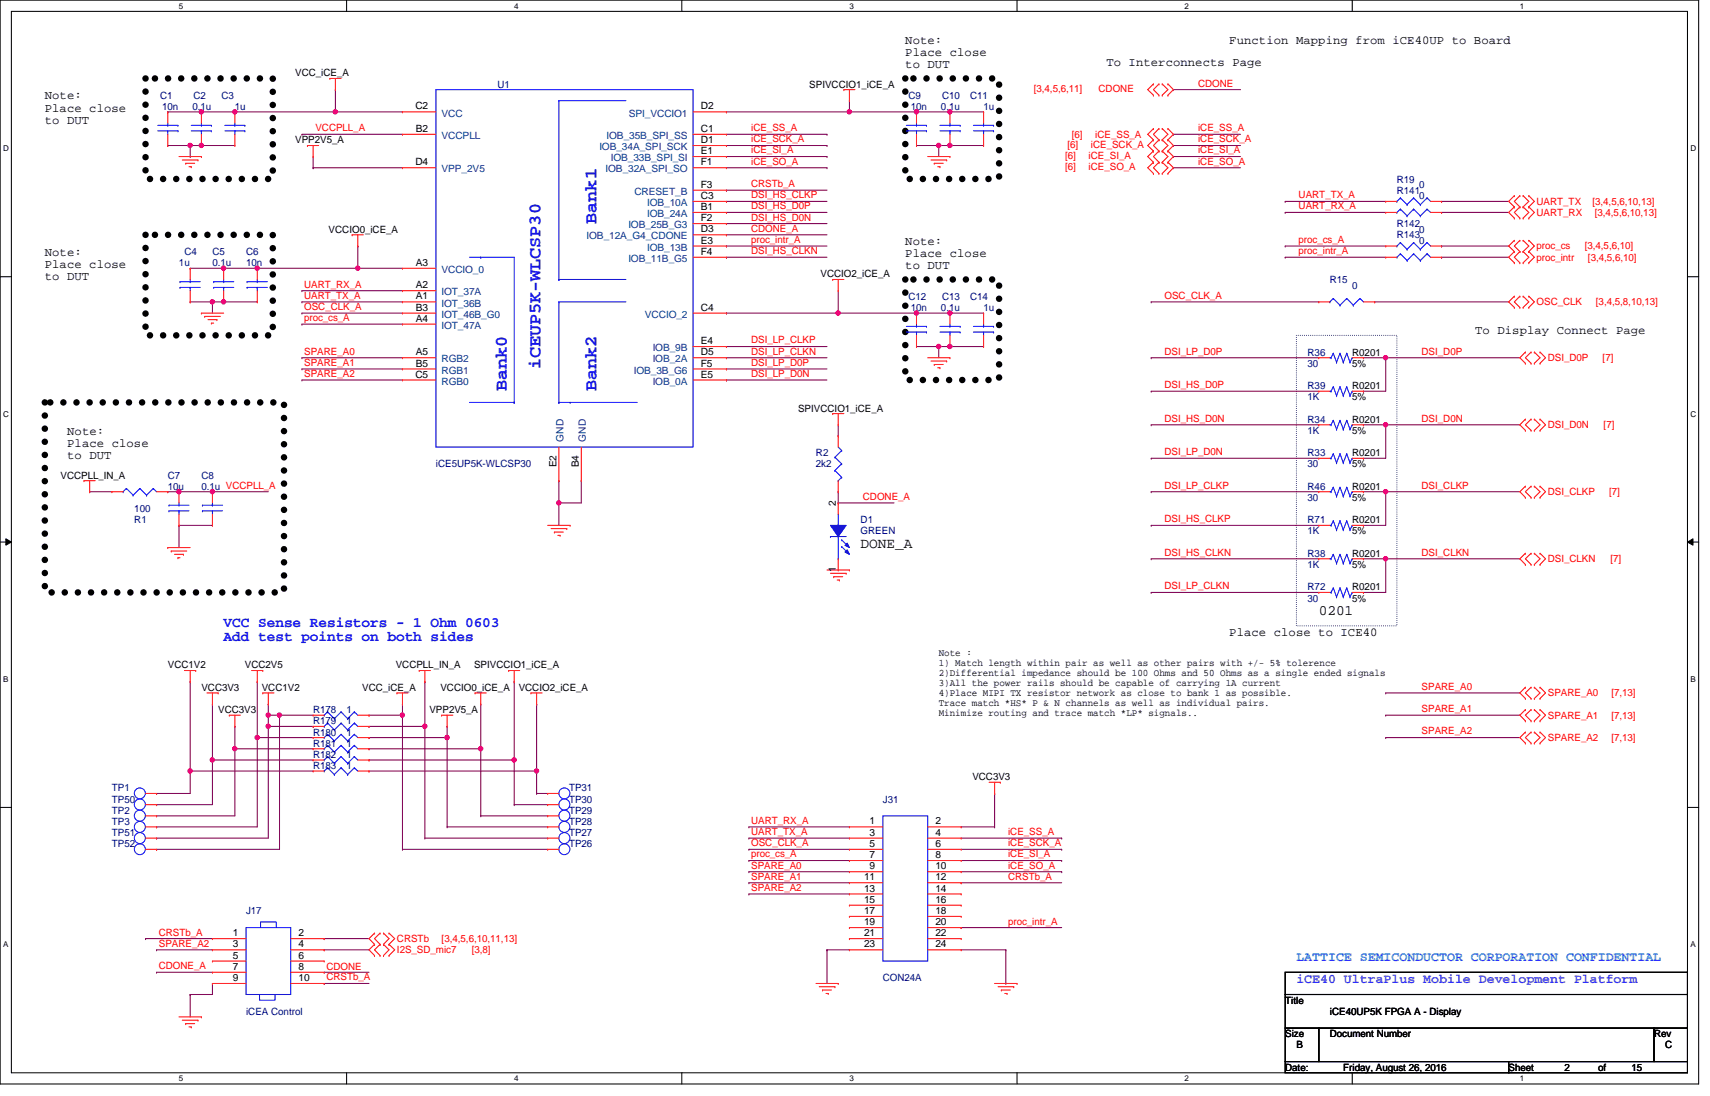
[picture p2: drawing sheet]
<svg xmlns="http://www.w3.org/2000/svg" width="420mm" height="269mm" viewBox="0 0 420 269" stroke-linecap="round" stroke-linejoin="round" font-family="sans-serif">
<defs><g id="words">
<g font-size="4.4" fill="#00f">
<text x="146.4" y="54.9" transform="rotate(-90 146.4 54.9)">Bank1</text>
<text x="132.7" y="90.6" transform="rotate(-90 132.7 90.6)">iCEUP5K-WLCSP30</text>
<text x="124.5" y="96.1" transform="rotate(-90 124.5 96.1)">Bank0</text>
<text x="146.4" y="96.1" transform="rotate(-90 146.4 96.1)">Bank2</text>
</g>
<g font-size="3.6">
<text x="211.3" y="134.5">DONE_A</text>
<text x="323.8" y="151">0201</text>
</g>
<g font-size="3.6" fill="#00f">
<text x="54.9" y="153.8">VCC Sense Resistors - 1 Ohm 0603</text>
<text x="54.9" y="157.4">Add test points on both sides</text>
</g>
<text font-size="3.3" fill="#0080ff" x="318.3" y="235.9">LATTICE SEMICONDUCTOR CORPORATION CONFIDENTIAL</text>
<text font-size="3.3" fill="#8000ff" x="318.3" y="241.4">iCE40 UltraPlus Mobile Development Platform</text>
<g font-size="3">
<text x="222.2" y="10.7">Note:</text>
<text x="301.8" y="10.7">Function Mapping from iCE40UP to Board</text>
<text x="222.2" y="13.7">Place close</text>
<text x="222.2" y="16.7">to DUT</text>
<text x="271.6" y="16.2">To Interconnects Page</text>
<text x="11" y="24.4">Note:</text>
<text x="11" y="27.4">Place close</text>
<text x="11" y="30.4">to DUT</text>
<text x="11" y="62.8">Note:</text>
<text x="11" y="65.8">Place close</text>
<text x="222.2" y="60.1">Note:</text>
<text x="222.2" y="63.1">Place close</text>
<text x="11" y="68.8">to DUT</text>
<text x="222.2" y="66.1">to DUT</text>
<text x="362.2" y="82">To Display Connect Page</text>
<text x="16.5" y="106.7">Note:</text>
<text x="16.5" y="109.7">Place close</text>
<text x="16.5" y="112.7">to DUT</text>
<text x="301.8" y="156.1">Place close to ICE40</text>
</g>
<g font-size="2.5">
<text x="72.5" y="18.8">VCC_iCE_A</text>
<text x="198.7" y="21.5">SPIVCCIO1_iCE_A</text>
<text x="102" y="26.9">C2</text>
<text x="172" y="26.9">D2</text>
<text x="72.5" y="35.2">VPP2V5_A</text>
<text x="102.1" y="32.4">B2</text>
<text x="172" y="35.1">D1</text>
<text x="172" y="32.4">C1</text>
<text x="102" y="40.6">D4</text>
<text x="172" y="40.6">F1</text>
<text x="172" y="37.8">E1</text>
<text x="172" y="46.1">F3</text>
<text x="172" y="48.9">C3</text>
<text x="172" y="51.6">B1</text>
<text x="80.7" y="57.1">VCCIO0_iCE_A</text>
<text x="172" y="57.1">D3</text>
<text x="172" y="59.8">E3</text>
<text x="172" y="54.3">F2</text>
<text x="102.1" y="65.3">A3</text>
<text x="172" y="62.6">F4</text>
<text x="102.1" y="70.8">A2</text>
<text x="201.4" y="68.1">VCCIO2_iCE_A</text>
<text x="102.1" y="73.5">A1</text>
<text x="102.1" y="76.3">B3</text>
<text x="172" y="76.3">C4</text>
<text x="102.1" y="79">A4</text>
<text x="102.1" y="87.2">A5</text>
<text x="172" y="87.2">D5</text>
<text x="172" y="84.5">E4</text>
<text x="332" y="87.3">R0201</text>
<text x="102" y="92.7">C5</text>
<text x="102.1" y="90">B5</text>
<text x="172" y="92.7">E5</text>
<text x="172" y="90">F5</text>
<text x="332" y="90.1">5%</text>
<text x="332" y="95.5">R0201</text>
<text x="195.9" y="101">SPIVCCIO1_iCE_A</text>
<text x="332" y="98.3">5%</text>
<text x="332" y="106.6">5%</text>
<text x="332" y="103.8">R0201</text>
<text x="332" y="112">R0201</text>
<text x="14.9" y="117.5">VCCPLL_IN_A</text>
<text x="136.6" y="114.7" transform="rotate(-90 136.6 114.7)">E2</text>
<text x="142.1" y="114.7" transform="rotate(-90 142.1 114.7)">B4</text>
<text x="332" y="114.8">5%</text>
<text x="205.2" y="124.3" transform="rotate(-90 205.2 124.3)">2</text>
<text x="332" y="120.3">R0201</text>
<text x="332" y="123">5%</text>
<text x="332" y="131.2">5%</text>
<text x="332" y="128.5">R0201</text>
<text x="332" y="136.7">R0201</text>
<text x="205.2" y="140.5" transform="rotate(-90 205.2 140.5)">1</text>
<text x="332" y="139.4">5%</text>
<text x="332" y="144.9">R0201</text>
<text x="332" y="147.7">5%</text>
<text x="230.5" y="161.1">Note :</text>
<text x="41.2" y="164.1">VCC1V2</text>
<text x="60.1" y="164.1">VCC2V5</text>
<text x="97.2" y="164.1">VCCPLL_IN_A</text>
<text x="116.4" y="164.1">SPIVCCIO1_iCE_A</text>
<text x="230.5" y="163.6">1) Match length within pair as well as other pairs with +/- 5% tolerence</text>
<text x="230.5" y="166">2)Differential impedance should be 100 Ohms and 50 Ohms as a single ended signals</text>
<text x="49.4" y="169.6">VCC3V3</text>
<text x="64.3" y="169.6">VCC1V2</text>
<text x="88.9" y="169.6">VCC_iCE_A</text>
<text x="108.1" y="169.6">VCCIO0_iCE_A</text>
<text x="127.3" y="169.6">VCCIO2_iCE_A</text>
<text x="230.5" y="168.5">3)All the power rails should be capable of carrying 1A current</text>
<text x="230.5" y="170.9">4)Place MIPI TX resistor network as close to bank 1 as possible.</text>
<text x="230.5" y="173.4">Trace match *HS* P &amp; N channels as well as individual pairs.</text>
<text x="53.6" y="175.1">VCC3V3</text>
<text x="105.4" y="175.1">VPP2V5_A</text>
<text x="230.5" y="175.9">Minimize routing and trace match *LP* signals..</text>
<text x="238.7" y="191.6">VCC3V3</text>
<text x="213.5" y="202.4">1</text>
<text x="229.7" y="202.4">2</text>
<text x="213.5" y="205.2">3</text>
<text x="213.5" y="207.9">5</text>
<text x="229.7" y="205.2">4</text>
<text x="229.7" y="207.9">6</text>
<text x="213.5" y="210.7">7</text>
<text x="213.5" y="213.4">9</text>
<text x="229.7" y="210.7">8</text>
<text x="229.7" y="213.4">10</text>
<text x="212.1" y="216.2">11</text>
<text x="212.1" y="218.9">13</text>
<text x="212.1" y="221.7">15</text>
<text x="229.7" y="216.2">12</text>
<text x="229.7" y="218.9">14</text>
<text x="229.7" y="221.7">16</text>
<text x="212.1" y="224.4">17</text>
<text x="212.1" y="227.2">19</text>
<text x="229.7" y="224.4">18</text>
<text x="229.7" y="227.2">20</text>
<text x="57.1" y="229.9">1</text>
<text x="57.1" y="232.6">3</text>
<text x="73.3" y="229.9">2</text>
<text x="73.3" y="232.6">4</text>
<text x="212.1" y="229.9">21</text>
<text x="212.1" y="232.6">23</text>
<text x="229.7" y="229.9">22</text>
<text x="229.7" y="232.6">24</text>
<text x="57.1" y="235.4">5</text>
<text x="57.1" y="238.1">7</text>
<text x="73.3" y="235.4">6</text>
<text x="73.3" y="238.1">8</text>
<text x="57.1" y="240.9">9</text>
<text x="73.3" y="240.9">10</text>
<text x="315.5" y="246.4">Title</text>
<text x="326.5" y="249.2">iCE40UP5K FPGA A - Display</text>
<text x="315.5" y="254.7">Size</text>
<text x="318.3" y="257.4">B</text>
<text x="326.5" y="254.7">Document Number</text>
<text x="406.1" y="254.7">Rev</text>
<text x="408.8" y="257.4">C</text>
<text x="315.5" y="262.9">Date:</text>
<text x="329.8" y="262.9">Friday, August 26, 2016</text>
<text x="370.4" y="262.9">Sheet</text>
<text x="384.1" y="262.9">2</text>
<text x="392.3" y="262.9">of</text>
<text x="400.6" y="262.9">15</text>
</g>
<g font-size="2.5" fill="#000080">
<text x="122.1" y="21.5">U1</text>
<text x="39.3" y="24.3">C1</text>
<text x="39.8" y="27">10n</text>
<text x="47.2" y="27">0.1u</text>
<text x="47.5" y="24.3">C2</text>
<text x="54.4" y="24.3">C3</text>
<text x="57.7" y="27">1u</text>
<text x="223.1" y="24.3">C9</text>
<text x="223.6" y="27">10n</text>
<text x="231" y="27">0.1u</text>
<text x="231.3" y="24.3">C10</text>
<text x="238.2" y="24.3">C11</text>
<text x="241.5" y="27">1u</text>
<text x="342.9" y="44.8">R19</text>
<text x="342.9" y="47.5">R141</text>
<text x="348.4" y="46.2">0</text>
<text x="348.4" y="48.9">0</text>
<text x="342.9" y="55.8">R142</text>
<text x="342.9" y="58.5">R143</text>
<text x="348.4" y="57.1">0</text>
<text x="348.4" y="59.9">0</text>
<text x="43.9" y="65.4">1u</text>
<text x="45.3" y="62.7">C4</text>
<text x="52.2" y="62.7">C5</text>
<text x="52.2" y="65.4">0.1u</text>
<text x="60.4" y="62.7">C6</text>
<text x="60.4" y="65.4">10n</text>
<text x="326.5" y="69.5">R15</text>
<text x="332" y="70.9">0</text>
<text x="223.1" y="73.6">C12</text>
<text x="223.6" y="76.4">10n</text>
<text x="231" y="76.4">0.1u</text>
<text x="231.3" y="73.6">C13</text>
<text x="238.2" y="73.6">C14</text>
<text x="241.5" y="76.4">1u</text>
<text x="321" y="87.3">R36</text>
<text x="321" y="90.1">30</text>
<text x="321" y="95.5">R39</text>
<text x="321" y="98.3">1K</text>
<text x="321" y="106.6">1K</text>
<text x="321" y="103.8">R34</text>
<text x="200.3" y="112">R2</text>
<text x="321" y="112">R33</text>
<text x="41.2" y="117.5">C7</text>
<text x="49.4" y="117.5">C8</text>
<text x="107" y="114.8">iCE5UP5K-WLCSP30</text>
<text x="200.3" y="114.8">2k2</text>
<text x="321" y="114.8">30</text>
<text x="33" y="125.7">100</text>
<text x="41.2" y="120.3">10u</text>
<text x="49.4" y="120.3">0.1u VCCPLL_A</text>
<text x="321" y="123">30</text>
<text x="321" y="120.3">R46</text>
<text x="33" y="128.5">R1</text>
<text x="211.3" y="128.5">D1</text>
<text x="211.3" y="131.2">GREEN</text>
<text x="321" y="131.2">1K</text>
<text x="321" y="128.5">R71</text>
<text x="321" y="136.7">R38</text>
<text x="321" y="139.4">1K</text>
<text x="321" y="147.7">30</text>
<text x="321" y="144.9">R72</text>
<text x="76.9" y="175.1">R178</text>
<text x="76.9" y="177.8">R179</text>
<text x="85.1" y="175.1">1</text>
<text x="85.1" y="177.8">1</text>
<text x="76.9" y="180.6">R180</text>
<text x="76.9" y="183.3">R181</text>
<text x="85.1" y="180.6">1</text>
<text x="85.1" y="183.3">1</text>
<text x="76.9" y="188.8">R183</text>
<text x="76.9" y="186.1">R182</text>
<text x="85.1" y="188.8">1</text>
<text x="85.1" y="186.1">1</text>
<text x="27.5" y="194.3">TP1</text>
<text x="27.5" y="197.1">TP50</text>
<text x="139.7" y="197.1">TP30</text>
<text x="139.7" y="194.3">TP31</text>
<text x="216.7" y="197.1">J31</text>
<text x="27.5" y="202.6">TP3</text>
<text x="27.5" y="199.8">TP2</text>
<text x="139.7" y="202.6">TP28</text>
<text x="139.7" y="199.8">TP29</text>
<text x="27.5" y="205.3">TP51</text>
<text x="27.5" y="208">TP52</text>
<text x="139.7" y="208">TP26</text>
<text x="139.7" y="205.3">TP27</text>
<text x="60.4" y="224.5">J17</text>
<text x="216.7" y="241">CON24A</text>
<text x="60.4" y="249.2">iCEA Control</text>
</g>
<g font-size="2.5" fill="#f00">
<text x="253.8" y="22.6">[3,4,5,6,11]</text>
<text x="269.7" y="22.6">CDONE</text>
<text x="294.1" y="21.5">CDONE</text>
<text x="77.4" y="32.2">VCCPLL_A</text>
<text x="184.4" y="32.2">iCE_SS_A</text>
<text x="184.4" y="35">iCE_SCK_A</text>
<text x="263.1" y="33.8">[6]</text>
<text x="268.9" y="33.8">iCE_SS_A</text>
<text x="294.1" y="32.2">iCE_SS_A</text>
<text x="294.1" y="35">iCE_SCK_A</text>
<text x="184.4" y="37.7">iCE_SI_A</text>
<text x="184.4" y="40.4">iCE_SO_A</text>
<text x="261.5" y="39.1">[6]</text>
<text x="261.5" y="41.8">[6]</text>
<text x="262" y="36.3">[6]</text>
<text x="267.3" y="39.1">iCE_SI_A</text>
<text x="267.3" y="41.8">iCE_SO_A</text>
<text x="267.8" y="36.3">iCE_SCK_A</text>
<text x="294.1" y="37.7">iCE_SI_A</text>
<text x="294.1" y="40.4">iCE_SO_A</text>
<text x="184.4" y="45.9">CRSTb_A</text>
<text x="184.4" y="48.7">DSI_HS_CLKP</text>
<text x="184.4" y="51.4">DSI_HS_D0P</text>
<text x="318.8" y="48.7">UART_TX_A</text>
<text x="318.8" y="51.4">UART_RX_A</text>
<text x="377.2" y="50.3">UART_TX</text>
<text x="377.2" y="53">UART_RX</text>
<text x="390.9" y="50.3">[3,4,5,6,10,13]</text>
<text x="391.5" y="53">[3,4,5,6,10,13]</text>
<text x="184.4" y="56.9">CDONE_A</text>
<text x="184.4" y="59.6">proc_intr_A</text>
<text x="184.4" y="54.1">DSI_HS_D0N</text>
<text x="318.8" y="59.6">proc_cs_A</text>
<text x="184.4" y="62.4">DSI_HS_CLKN</text>
<text x="318.8" y="62.4">proc_intr_A</text>
<text x="377.2" y="61.3">proc_cs</text>
<text x="377.2" y="64">proc_intr</text>
<text x="389" y="61.3">[3,4,5,6,10]</text>
<text x="389.8" y="64">[3,4,5,6,10]</text>
<text x="74.7" y="70.6">UART_RX_A</text>
<text x="74.7" y="73.4">UART_TX_A</text>
<text x="74.7" y="76.1">OSC_CLK_A</text>
<text x="285.9" y="73.4">OSC_CLK_A</text>
<text x="377.2" y="75">OSC_CLK</text>
<text x="391.8" y="75">[3,4,5,8,10,13]</text>
<text x="74.7" y="78.8">proc_cs_A</text>
<text x="74.7" y="87.1">SPARE_A0</text>
<text x="74.7" y="89.8">SPARE_A1</text>
<text x="184.4" y="84.3">DSI_LP_CLKP</text>
<text x="184.4" y="87.1">DSI_LP_CLKN</text>
<text x="184.4" y="89.8">DSI_LP_D0P</text>
<text x="285.9" y="87.1">DSI_LP_D0P</text>
<text x="349" y="87.1">DSI_D0P</text>
<text x="380" y="88.7">DSI_D0P</text>
<text x="393.4" y="88.7">[7]</text>
<text x="74.7" y="92.5">SPARE_A2</text>
<text x="184.4" y="92.5">DSI_LP_D0N</text>
<text x="285.9" y="95.3">DSI_HS_D0P</text>
<text x="285.9" y="103.5">DSI_HS_D0N</text>
<text x="349" y="103.5">DSI_D0N</text>
<text x="380" y="105.2">DSI_D0N</text>
<text x="393.7" y="105.2">[7]</text>
<text x="285.9" y="111.8">DSI_LP_D0N</text>
<text x="285.9" y="120">DSI_LP_CLKP</text>
<text x="349" y="120">DSI_CLKP</text>
<text x="211.8" y="122.7">CDONE_A</text>
<text x="380" y="121.6">DSI_CLKP</text>
<text x="395.1" y="121.6">[7]</text>
<text x="285.9" y="128.2">DSI_HS_CLKP</text>
<text x="285.9" y="136.4">DSI_HS_CLKN</text>
<text x="349" y="136.4">DSI_CLKN</text>
<text x="380" y="138.1">DSI_CLKN</text>
<text x="395.4" y="138.1">[7]</text>
<text x="285.9" y="144.7">DSI_LP_CLKN</text>
<text x="349" y="169.4">SPARE_A0</text>
<text x="380" y="171">SPARE_A0</text>
<text x="395.6" y="171">[7,13]</text>
<text x="349" y="174.8">SPARE_A1</text>
<text x="380" y="176.5">SPARE_A1</text>
<text x="395.6" y="176.5">[7,13]</text>
<text x="349" y="180.3">SPARE_A2</text>
<text x="380" y="182">SPARE_A2</text>
<text x="395.6" y="182">[7,13]</text>
<text x="184.4" y="202.3">UART_RX_A</text>
<text x="184.4" y="205">UART_TX_A</text>
<text x="184.4" y="207.8">OSC_CLK_A</text>
<text x="247.5" y="205">iCE_SS_A</text>
<text x="247.5" y="207.8">iCE_SCK_A</text>
<text x="184.4" y="210.5">proc_cs_A</text>
<text x="184.4" y="213.3">SPARE_A0</text>
<text x="184.4" y="216">SPARE_A1</text>
<text x="247.5" y="210.5">iCE_SI_A</text>
<text x="247.5" y="213.3">iCE_SO_A</text>
<text x="247.5" y="216">CRSTb_A</text>
<text x="184.4" y="218.7">SPARE_A2</text>
<text x="247.5" y="227">proc_intr_A</text>
<text x="39" y="229.7">CRSTb_A</text>
<text x="39" y="232.5">SPARE_A2</text>
<text x="97.5" y="231.4">CRSTb</text>
<text x="108.4" y="231.4">[3,4,5,6,10,11,13]</text>
<text x="39" y="238">CDONE_A</text>
<text x="80.1" y="238.2">CDONE</text>
<text x="97.5" y="234.1">I2S_SD_mic7</text>
<text x="115.8" y="234.1">[3,8]</text>
<text x="80.1" y="240.7">CRSTb_A</text>
</g>
<g font-size="2.5" fill="#004080">
<text x="108.4" y="28.6">VCC</text>
<text x="154.4" y="28.6">SPI_VCCIO1</text>
<text x="108.4" y="34.1">VCCPLL</text>
<text x="148.9" y="34.1">IOB_35B_SPI_SS</text>
<text x="147.2" y="36.9">IOB_34A_SPI_SCK</text>
<text x="149.9" y="39.6">IOB_33B_SPI_SI</text>
<text x="108.4" y="42.3">VPP_2V5</text>
<text x="148.7" y="42.3">IOB_32A_SPI_SO</text>
<text x="155.7" y="47.8">CRESET_B</text>
<text x="158.9" y="50.6">IOB_10A</text>
<text x="158.9" y="53.3">IOB_24A</text>
<text x="144" y="58.8">IOB_12A_G4_CDONE</text>
<text x="154.3" y="56">IOB_25B_G3</text>
<text x="154.3" y="64.3">IOB_11B_G5</text>
<text x="158.9" y="61.6">IOB_13B</text>
<text x="108.4" y="67">VCCIO_0</text>
<text x="108.4" y="75.3">IOT_36B</text>
<text x="108.4" y="72.5">IOT_37A</text>
<text x="108.4" y="78">IOT_46B_G0</text>
<text x="108.4" y="80.7">IOT_47A</text>
<text x="158.3" y="78">VCCIO_2</text>
<text x="108.4" y="89">RGB2</text>
<text x="160.2" y="89">IOB_2A</text>
<text x="160.2" y="86.2">IOB_9B</text>
<text x="108.4" y="91.7">RGB1</text>
<text x="108.4" y="94.4">RGB0</text>
<text x="155.6" y="91.7">IOB_3B_G6</text>
<text x="160.2" y="94.4">IOB_0A</text>
<text x="138.3" y="108.4" transform="rotate(-90 138.3 108.4)">GND</text>
<text x="143.8" y="108.4" transform="rotate(-90 143.8 108.4)">GND</text>
</g>
<g font-size="2">
<text x="43.9" y="2.1">5</text>
<text x="126.2" y="2.1">4</text>
<text x="208.5" y="2.1">3</text>
<text x="290.8" y="2.1">2</text>
<text x="373.1" y="2.1">1</text>
<text x=".8" y="37.1">D</text>
<text x="415" y="37.1">D</text>
<text x=".8" y="102.3">C</text>
<text x="415" y="102.3">C</text>
<text x=".8" y="167.4">B</text>
<text x="415" y="167.4">B</text>
<text x=".8" y="232.6">A</text>
<text x="415" y="232.6">A</text>
<text x="43.9" y="265.5">5</text>
<text x="126.2" y="265.5">4</text>
<text x="208.5" y="265.5">3</text>
<text x="290.8" y="265.5">2</text>
<text x="373.1" y="265.5">1</text>
</g>
</g></defs>
<path d="M0 0h417v266.1h-417zM2.8 2.8h411.5v260.6h-411.5z" fill="none" stroke="#000" stroke-width=".25"/>
<g fill="#fff">
<path d="M43.9 .3h1.1v2.2h-1.1z"/>
<path d="M43.9 263.7h1.1v2.2h-1.1z"/>
</g>
<path d="M85.1 0v2.8M85.1 263.4v2.7" fill="none" stroke="#000" stroke-width=".25"/>
<g fill="#fff">
<path d="M126.2 .3h1.1v2.2h-1.1z"/>
<path d="M126.2 263.7h1.1v2.2h-1.1z"/>
</g>
<path d="M167.4 0v2.8M167.4 263.4v2.7" fill="none" stroke="#000" stroke-width=".25"/>
<g fill="#fff">
<path d="M208.5 .3h1.1v2.2h-1.1z"/>
<path d="M208.5 263.7h1.1v2.2h-1.1z"/>
</g>
<path d="M249.7 0v2.8M249.7 263.4v2.7" fill="none" stroke="#000" stroke-width=".25"/>
<g fill="#fff">
<path d="M290.8 .3h1.1v2.2h-1.1z"/>
<path d="M290.8 263.7h1.1v2.2h-1.1z"/>
</g>
<path d="M332 0v2.8M332 263.4v2.7" fill="none" stroke="#000" stroke-width=".25"/>
<g fill="#fff">
<path d="M373.1 .3h1.1v2.2h-1.1z"/>
<path d="M373.1 263.7h1.1v2.2h-1.1z"/>
<path d="M.8 35.3h1.4v2.2h-1.4z"/>
<path d="M415 35.3h1.4v2.2h-1.4z"/>
<path d="M.8 100.5h1.4v2.2h-1.4z"/>
<path d="M415 100.5h1.4v2.2h-1.4z"/>
</g>
<path d="M0 67.9h2.8M414.3 67.9h2.7" fill="none" stroke="#000" stroke-width=".25"/>
<g fill="#fff">
<path d="M.8 165.7h1.3v2.2h-1.3z"/>
<path d="M415 165.7h1.3v2.2h-1.3z"/>
</g>
<path d="M0 133.1h2.8M1.4 132.3l1.4 .8-1.4 .8zM414.3 133.1l1.3-.8v1.6zM414.3 133.1h2.7" fill="none" stroke="#000" stroke-width=".25"/>
<path d="M1.4 132.3l1.4 .8-1.4 .8zM414.3 133.1l1.3-.8v1.6z" fill="#000"/>
<g fill="#fff">
<path d="M.8 230.8h1.3v2.2h-1.3z"/>
<path d="M415 230.8h1.3v2.2h-1.3z"/>
</g>
<path d="M0 198.2h2.8M414.3 198.2h2.7" fill="none" stroke="#000" stroke-width=".25"/>
<path d="M35.7 19.3h31.3v24.6h-31.3zM222.2 19.3h23.1v24.6h-23.1zM35.7 57.7h31.3v24.6h-31.3zM222.2 68.6h23.1v24.7h-23.1zM11 98.8h58.7v46.7h-58.7z" fill="none" stroke="#000" stroke-width="1.6" stroke-dasharray="0 3.2"/>
<path d="M318.3 82.3h24.6v71.4h-24.6z" fill="none" stroke="#000040" stroke-width=".25" stroke-dasharray="0 .5"/>
<path d="M52.2 172.9h.1M52.2 172.9v13.7M63.2 167.4h.1M63.2 167.4v13.7M65.9 175.6h.1M65.9 175.6v2.8M52.2 186.6h.1M52.2 186.6h24.7M63.2 181.1h.1M63.2 181.1h13.7" fill="none" stroke="#800040" stroke-width=".25"/>
<circle cx="52.1" cy="186.6" r=".54" fill="#f0f"/>
<circle cx="52.1" cy="186.6" r=".54" fill="none" stroke="#f0f" stroke-width=".25"/>
<path d="M57.7 178.4h.1M57.7 178.4v5.5M57.7 183.9h.1M57.7 183.9h19.2" fill="none" stroke="#800040" stroke-width=".25"/>
<circle cx="57.6" cy="183.8" r=".54" fill="#f0f"/>
<circle cx="57.6" cy="183.8" r=".54" fill="none" stroke="#f0f" stroke-width=".25"/>
<path d="M46.7 167.4h.1M46.7 167.4v21.9" fill="none" stroke="#800040" stroke-width=".25"/>
<circle cx="46.7" cy="189.3" r=".54" fill="#f0f"/>
<circle cx="46.7" cy="189.3" r=".54" fill="none" stroke="#f0f" stroke-width=".25"/>
<path d="M137.2 118h.1M137.2 118v11M142.7 118h.1M142.7 118v5.5h-5.5M137.2 123.5h.1M46.7 189.3h.1M46.7 189.3h30.2" fill="none" stroke="#800040" stroke-width=".25"/>
<circle cx="137.2" cy="123.5" r=".54" fill="#f0f"/>
<circle cx="137.2" cy="123.5" r=".54" fill="none" stroke="#f0f" stroke-width=".25"/>
<path d="M49.4 27.5h.1M49.4 27.5h8.3" fill="none" stroke="#800040" stroke-width=".25"/>
<circle cx="57.6" cy="27.4" r=".54" fill="#f0f"/>
<circle cx="57.6" cy="27.4" r=".54" fill="none" stroke="#f0f" stroke-width=".25"/>
<circle cx="49.4" cy="27.4" r=".54" fill="#f0f"/>
<circle cx="49.4" cy="27.4" r=".54" fill="none" stroke="#f0f" stroke-width=".25"/>
<path d="M49.4 35.7h.1M49.4 35.7h8.3" fill="none" stroke="#800040" stroke-width=".25"/>
<circle cx="49.4" cy="35.7" r=".54" fill="#f0f"/>
<circle cx="49.4" cy="35.7" r=".54" fill="none" stroke="#f0f" stroke-width=".25"/>
<path d="M41.2 27.5h.1M41.2 27.5h8.2M46.7 35.7h.1M46.7 35.7h2.7M82.3 27.5h.1M82.3 27.5h16.5M52.2 74.1h.1M52.2 74.1h2.7M43.9 129h.1M43.9 129v5.5M43.9 129h8.3" fill="none" stroke="#800040" stroke-width=".25"/>
<circle cx="54.9" cy="74.1" r=".54" fill="#f0f"/>
<circle cx="54.9" cy="74.1" r=".54" fill="none" stroke="#f0f" stroke-width=".25"/>
<circle cx="52.1" cy="74.1" r=".54" fill="#f0f"/>
<circle cx="52.1" cy="74.1" r=".54" fill="none" stroke="#f0f" stroke-width=".25"/>
<path d="M54.9 65.9h.1M54.9 65.9h8.3" fill="none" stroke="#800040" stroke-width=".25"/>
<circle cx="63.1" cy="65.8" r=".54" fill="#f0f"/>
<circle cx="63.1" cy="65.8" r=".54" fill="none" stroke="#f0f" stroke-width=".25"/>
<path d="M52.2 120.7h.1M52.2 120.7h13.7" fill="none" stroke="#800040" stroke-width=".25"/>
<circle cx="52.1" cy="120.7" r=".54" fill="#f0f"/>
<circle cx="52.1" cy="120.7" r=".54" fill="none" stroke="#f0f" stroke-width=".25"/>
<path d="M46.7 65.9h.1M46.7 65.9h8.2M54.9 74.1h.1M54.9 74.1h8.3" fill="none" stroke="#800040" stroke-width=".25"/>
<circle cx="54.9" cy="65.8" r=".54" fill="#f0f"/>
<circle cx="54.9" cy="65.8" r=".54" fill="none" stroke="#f0f" stroke-width=".25"/>
<g fill="none" stroke="#800040" stroke-width=".25">
<path d="M288.1 22h.1M288.1 33h.1M288.1 35.7h.1M288.1 38.4h.1M288.1 22h16.4M288.1 33h16.4M288.1 35.7h16.4M288.1 38.4h16.4M288.1 41.2h.1M288.1 41.2h16.4M22 120.7h.1M22 120.7h5.5"/>
<path d="M41.2 120.7h.1M41.2 120.7h11M43.9 120.7h.1M205.8 120.7h.1M205.8 123.5h.1M205.8 120.7v2.8M205.8 123.5h13.7"/>
</g>
<circle cx="43.9" cy="120.7" r=".54" fill="#f0f"/>
<circle cx="43.9" cy="120.7" r=".54" fill="none" stroke="#f0f" stroke-width=".25"/>
<path d="M74.1 33h.1M74.1 33h24.7M208.5 27.5h.1M208.5 27.5h16.5M76.9 41.2h.1M76.9 41.2h21.9" fill="none" stroke="#800040" stroke-width=".25"/>
<circle cx="225" cy="27.4" r=".54" fill="#f0f"/>
<circle cx="225" cy="27.4" r=".54" fill="none" stroke="#f0f" stroke-width=".25"/>
<circle cx="208.5" cy="27.4" r=".54" fill="#f0f"/>
<circle cx="208.5" cy="27.4" r=".54" fill="none" stroke="#f0f" stroke-width=".25"/>
<g fill="none" stroke="#800040" stroke-width=".25">
<path d="M178.4 33h24.6M178.4 35.7h24.6M178.4 38.4h24.6M203 33h.1M203 35.7h.1M203 38.4h.1M178.4 57.7h.1M178.4 46.7h.1M178.4 41.2h24.6M178.4 57.7h24.6M178.4 46.7h24.6M203 41.2h.1"/>
<path d="M74.1 74.1h.1M74.1 71.4h.1M74.1 76.9h.1M74.1 74.1h24.7M74.1 71.4h24.7M74.1 76.9h24.7M205.8 76.9h.1M205.8 76.9h19.2"/>
</g>
<circle cx="225" cy="76.9" r=".54" fill="#f0f"/>
<circle cx="225" cy="76.9" r=".54" fill="none" stroke="#f0f" stroke-width=".25"/>
<circle cx="205.8" cy="76.9" r=".54" fill="#f0f"/>
<circle cx="205.8" cy="76.9" r=".54" fill="none" stroke="#f0f" stroke-width=".25"/>
<path d="M233.2 85.1h.1M233.2 85.1h8.3" fill="none" stroke="#800040" stroke-width=".25"/>
<circle cx="233.2" cy="85.1" r=".54" fill="#f0f"/>
<circle cx="233.2" cy="85.1" r=".54" fill="none" stroke="#f0f" stroke-width=".25"/>
<path d="M233.2 76.9h.1M233.2 76.9h8.3M230.5 85.1h.1M230.5 85.1h2.7" fill="none" stroke="#800040" stroke-width=".25"/>
<circle cx="233.2" cy="76.9" r=".54" fill="#f0f"/>
<circle cx="233.2" cy="76.9" r=".54" fill="none" stroke="#f0f" stroke-width=".25"/>
<path d="M230.5 35.7h.1M230.5 35.7h11M233.2 35.7h.1M225 76.9h.1M225 76.9h8.2" fill="none" stroke="#800040" stroke-width=".25"/>
<circle cx="233.2" cy="35.7" r=".54" fill="#f0f"/>
<circle cx="233.2" cy="35.7" r=".54" fill="none" stroke="#f0f" stroke-width=".25"/>
<path d="M225 27.5h.1M225 27.5h16.5M233.2 27.5h.1" fill="none" stroke="#800040" stroke-width=".25"/>
<circle cx="233.2" cy="27.4" r=".54" fill="#f0f"/>
<circle cx="233.2" cy="27.4" r=".54" fill="none" stroke="#f0f" stroke-width=".25"/>
<g fill="none" stroke="#800040" stroke-width=".25">
<path d="M178.4 49.4h.1M178.4 52.2h.1M178.4 54.9h.1M178.4 49.4h24.6M178.4 52.2h24.6M178.4 54.9h24.6M74.1 79.6h.1M74.1 79.6h24.7M178.4 60.4h.1M178.4 63.2h.1M178.4 60.4h24.6M178.4 63.2h24.6"/>
<path d="M74.1 87.8h.1M74.1 90.6h.1M74.1 93.3h.1M74.1 87.8h24.7M74.1 90.6h24.7M74.1 93.3h24.7M178.4 85.1h.1M178.4 87.8h.1M178.4 90.6h.1M178.4 93.3h.1M178.4 87.8h24.6M178.4 90.6h24.6"/>
<path d="M178.4 93.3h24.6M178.4 85.1h24.6M282.6 96.1h.1M282.6 96.1h41.2M334.7 96.1h.1M334.7 87.8h.1M334.7 87.8h38.4M334.7 96.1h5.5M340.2 87.8h.1M282.6 104.3h.1M282.6 104.3h41.2M334.7 104.3h.1"/>
<path d="M334.7 104.3h5.5M282.6 129h.1M282.6 137.2h.1M282.6 129h41.2M282.6 137.2h41.2"/>
</g>
<circle cx="340.2" cy="87.8" r=".54" fill="#f0f"/>
<circle cx="340.2" cy="87.8" r=".54" fill="none" stroke="#f0f" stroke-width=".25"/>
<path d="M334.7 112.5h.1M334.7 112.5h5.5M334.7 129h.1M334.7 129h5.5M340.2 137.2h.1M340.2 137.2h32.9" fill="none" stroke="#800040" stroke-width=".25"/>
<circle cx="340.2" cy="137.2" r=".54" fill="#f0f"/>
<circle cx="340.2" cy="137.2" r=".54" fill="none" stroke="#f0f" stroke-width=".25"/>
<g fill="none" stroke="#800040" stroke-width=".25">
<path d="M282.6 87.8h.1M282.6 87.8h41.2M340.2 87.8h.1M340.2 87.8v8.3M282.6 112.5h.1M282.6 112.5h41.2M340.2 104.3h.1M340.2 104.3v8.2M340.2 104.3h32.9M282.6 120.7h.1M282.6 120.7h41.2M334.7 137.2h.1"/>
<path d="M334.7 120.7h.1M334.7 137.2h5.5M334.7 120.7h5.5M340.2 120.7h.1M340.2 137.2h.1M340.2 137.2v8.3h-5.5M340.2 120.7v8.3M282.6 145.5h.1M282.6 145.5h41.2M334.7 145.5h.1"/>
</g>
<circle cx="340.2" cy="104.3" r=".54" fill="#f0f"/>
<circle cx="340.2" cy="104.3" r=".54" fill="none" stroke="#f0f" stroke-width=".25"/>
<path d="M340.2 120.7h.1M340.2 120.7h32.9" fill="none" stroke="#800040" stroke-width=".25"/>
<circle cx="340.2" cy="120.7" r=".54" fill="#f0f"/>
<circle cx="340.2" cy="120.7" r=".54" fill="none" stroke="#f0f" stroke-width=".25"/>
<g fill="none" stroke="#800040" stroke-width=".25">
<path d="M282.6 74.1h.1M282.6 74.1h41.2M337.5 74.1h.1M337.5 74.1h32.9M90.6 175.6h.1M90.6 178.4h.1M98.8 172.9h.1M98.8 172.9v2.7h-8.2M104.3 167.4h.1M104.3 167.4v11h-13.7M340.2 170.1h.1M340.2 175.6h.1"/>
<path d="M340.2 170.1h32.9M340.2 175.6h32.9M90.6 181.1h.1M90.6 181.1h19.2M340.2 181.1h.1M340.2 181.1h32.9"/>
</g>
<circle cx="109.7" cy="181.1" r=".54" fill="#f0f"/>
<circle cx="109.7" cy="181.1" r=".54" fill="none" stroke="#f0f" stroke-width=".25"/>
<path d="M109.8 178.4h.1M109.8 178.4v2.7M90.6 183.9h.1M90.6 183.9h27.4" fill="none" stroke="#800040" stroke-width=".25"/>
<circle cx="118" cy="183.8" r=".54" fill="#f0f"/>
<circle cx="118" cy="183.8" r=".54" fill="none" stroke="#f0f" stroke-width=".25"/>
<path d="M118 172.9h.1M118 172.9v11M90.6 186.6h.1M90.6 186.6h35.6" fill="none" stroke="#800040" stroke-width=".25"/>
<circle cx="126.2" cy="186.6" r=".54" fill="#f0f"/>
<circle cx="126.2" cy="186.6" r=".54" fill="none" stroke="#f0f" stroke-width=".25"/>
<path d="M126.2 167.4h.1M126.2 167.4v19.2M90.6 189.3h.1M90.6 189.3h41.1" fill="none" stroke="#800040" stroke-width=".25"/>
<circle cx="131.7" cy="189.3" r=".54" fill="#f0f"/>
<circle cx="131.7" cy="189.3" r=".54" fill="none" stroke="#f0f" stroke-width=".25"/>
<path d="M82.3 22h.1M82.3 22v5.5M131.7 172.9h.1M131.7 172.9v16.4" fill="none" stroke="#800040" stroke-width=".25"/>
<circle cx="82.3" cy="27.4" r=".54" fill="#f0f"/>
<circle cx="82.3" cy="27.4" r=".54" fill="none" stroke="#f0f" stroke-width=".25"/>
<path d="M46.7 38.4h.1M46.7 35.7v2.7M57.7 27.5h.1M57.7 27.5h24.6M76.9 38.4v2.8M76.9 41.2h.1" fill="none" stroke="#800040" stroke-width=".25"/>
<circle cx="46.7" cy="35.7" r=".54" fill="#f0f"/>
<circle cx="46.7" cy="35.7" r=".54" fill="none" stroke="#f0f" stroke-width=".25"/>
<g fill="none" stroke="#800040" stroke-width=".25">
<path d="M41.2 35.7h.1M41.2 35.7h5.5M178.4 27.5h.1M178.4 27.5h30.1M208.5 27.5h.1M208.5 24.7v2.8M46.7 74.1h.1M46.7 74.1h5.5M52.2 74.1h.1M52.2 74.1v2.8M178.4 76.9h.1M178.4 76.9h27.4"/>
<path d="M205.8 76.9h.1M205.8 71.4v5.5M230.5 85.1h.1M230.5 85.1v2.7M205.8 107h.1M205.8 104.3v2.7"/>
</g>
<circle cx="230.4" cy="85.1" r=".54" fill="#f0f"/>
<circle cx="230.4" cy="85.1" r=".54" fill="none" stroke="#f0f" stroke-width=".25"/>
<path d="M230.5 35.7h.1M230.5 35.7v2.7M225 85.1h.1M225 85.1h5.5" fill="none" stroke="#800040" stroke-width=".25"/>
<circle cx="230.4" cy="35.7" r=".54" fill="#f0f"/>
<circle cx="230.4" cy="35.7" r=".54" fill="none" stroke="#f0f" stroke-width=".25"/>
<path d="M225 35.7h.1M225 35.7h5.5M87.8 65.9h.1M87.8 65.9h11" fill="none" stroke="#800040" stroke-width=".25"/>
<circle cx="87.8" cy="65.8" r=".54" fill="#f0f"/>
<circle cx="87.8" cy="65.8" r=".54" fill="none" stroke="#f0f" stroke-width=".25"/>
<g fill="none" stroke="#800040" stroke-width=".25">
<path d="M315.5 49.4h.1M315.5 52.2h.1M315.5 49.4h24.7M315.5 52.2h24.7M353.9 49.4h.1M353.9 52.2h.1M353.9 49.4h16.5M353.9 52.2h16.5M63.2 65.9h.1M87.8 60.4h.1M87.8 60.4v5.5h-24.6M315.5 60.4h.1"/>
<path d="M315.5 63.2h.1M315.5 60.4h24.7M315.5 63.2h24.7M353.9 60.4h.1M353.9 63.2h.1M353.9 60.4h16.5M353.9 63.2h16.5M65.9 175.6h.1M65.9 172.9h.1M65.9 178.4h11M65.9 175.6h2.7M65.9 172.9v2.7"/>
<path d="M76.9 178.4h.1M244.2 194.8h.1M244.2 194.8v8.2M183.9 205.8h.1M183.9 203h.1M183.9 208.5h.1M183.9 211.3h.1M183.9 214h.1M183.9 216.7h.1M183.9 219.5h.1M183.9 205.8h24.6M183.9 203h24.6"/>
<path d="M183.9 208.5h24.6M183.9 211.3h24.6M183.9 214h24.6M183.9 216.7h24.6M183.9 219.5h24.6M236 216.7h.1M236 205.8h24.6M236 203h8.2M236 208.5h24.6M236 211.3h24.6M236 214h24.6M236 216.7h24.6"/>
<path d="M244.2 203h.1M260.6 205.8h.1M260.6 208.5h.1M260.6 211.3h.1M260.6 214h.1M35.7 230.5h.1M35.7 230.5h16.5M38.4 238.7h.1M38.4 238.7h13.8M79.6 238.7h.1M79.6 230.5h.1M79.6 238.7h11"/>
<path d="M79.6 230.5h11M203 233.2h.1M203 233.2h5.5M203 233.2v8.3M236 227.8h.1M236 233.2h10.9M236 227.8h24.6M246.9 233.2h.1M246.9 233.2v8.3M46.7 244.2h.1M46.7 244.2v5.5M52.2 241.5h.1"/>
<path d="M52.2 241.5v2.7h-5.5M79.6 241.5h.1M79.6 241.5h11M246.9 241.5h.1"/>
</g>
<circle cx="65.8" cy="175.6" r=".54" fill="#f0f"/>
<circle cx="65.8" cy="175.6" r=".54" fill="none" stroke="#f0f" stroke-width=".25"/>
<path d="M98.8 175.6h.1M98.8 175.6v32.9M38.4 194.8h.1M38.4 194.8h8.3M38.4 200.3h.1M38.4 203h.1M38.4 200.3h19.3M38.4 203h24.8M38.4 233.2h.1M38.4 233.2h13.8M79.6 233.2h.1M79.6 233.2h11" fill="none" stroke="#800040" stroke-width=".25"/>
<circle cx="98.8" cy="175.6" r=".54" fill="#f0f"/>
<circle cx="98.8" cy="175.6" r=".54" fill="none" stroke="#f0f" stroke-width=".25"/>
<path d="M104.3 178.4h.1M104.3 178.4v27.4M98.8 208.5h.1M98.8 208.5h35.7" fill="none" stroke="#800040" stroke-width=".25"/>
<circle cx="104.3" cy="178.3" r=".54" fill="#f0f"/>
<circle cx="104.3" cy="178.3" r=".54" fill="none" stroke="#f0f" stroke-width=".25"/>
<g fill="none" stroke="#800040" stroke-width=".25">
<path d="M38.4 197.6h.1M46.7 189.3h.1M46.7 189.3v5.5M52.2 186.6h.1M52.2 186.6v11h-13.8M57.7 183.9h.1M57.7 183.9v16.4M63.2 181.1h.1M63.2 181.1v21.9M109.8 181.1h.1M109.8 181.1v21.9M118 183.9h.1"/>
<path d="M118 183.9v16.4M126.2 186.6h.1M126.2 197.6h.1M126.2 186.6v11M126.2 197.6h8.3M131.7 189.3h.1M131.7 194.8h.1M131.7 189.3v5.5M131.7 194.8h2.8M104.3 205.8h.1M104.3 205.8h30.2M109.8 203h.1"/>
<path d="M109.8 203h24.7M118 200.3h.1M118 200.3h16.5"/>
</g>
<circle cx="63.1" cy="181.1" r=".54" fill="#f0f"/>
<circle cx="63.1" cy="181.1" r=".54" fill="none" stroke="#f0f" stroke-width=".25"/>
<path d="M65.9 178.4h.1M65.9 178.4v27.4h-27.5M38.4 205.8h.1" fill="none" stroke="#800040" stroke-width=".25"/>
<circle cx="65.8" cy="178.3" r=".54" fill="#f0f"/>
<circle cx="65.8" cy="178.3" r=".54" fill="none" stroke="#f0f" stroke-width=".25"/>
<path d="M68.6 175.6h.1M68.6 175.6v32.9h-30.2M38.4 208.5h.1" fill="none" stroke="#800040" stroke-width=".25"/>
<circle cx="68.6" cy="175.6" r=".54" fill="#f0f"/>
<circle cx="68.6" cy="175.6" r=".54" fill="none" stroke="#f0f" stroke-width=".25"/>
<path d="M68.6 175.6h.1M68.6 175.6h8.3" fill="none" stroke="#800040" stroke-width=".25"/>
<g fill="none" stroke="#f00" stroke-width=".25">
<path d="M81 19.3h.1M81 19.3h2.7M82.3 19.3v2.7M43.9 38.4h5.5M44.7 39.3h3.9M48.6 39.3h.1M49.4 38.4h.1M75.5 35.7h.1M75.5 35.7h2.7M76.9 38.4h.1M76.9 35.7v2.7M82.3 22h.1"/>
<path d="M207.2 22h.1M207.2 22h2.7M208.5 24.7h.1M208.5 22v2.7M227.8 38.4h5.4M228.6 39.3h3.8M232.4 39.3h.1M233.2 38.4h.1M283.2 34.3h.1M283.2 31.6h.1M283.2 20.6h.1M283.2 23.4h.1"/>
<path d="M283.2 37.1h.1M283.2 39.8h.1M283.2 31.6l-1.4 1.4 1.4 1.3M283.2 20.6l-1.4 1.4 1.4 1.4M283.2 34.3l-1.4 1.4 1.4 1.4M283.2 37.1l-1.4 1.3 1.4 1.4M283.2 39.8l-1.4 1.4 1.4 1.4M284.5 31.6h.1M284.5 34.3h.1M284.5 23.4h.1M284.5 20.6h.1M284.5 37.1h.1"/>
<path d="M284.5 39.8h.1M284.5 31.6l-1.3 1.4 1.3 1.3M284.5 20.6l-1.3 1.4 1.3 1.4M284.5 34.3l-1.3 1.4 1.3 1.4M284.5 37.1l-1.3 1.3 1.3 1.4M284.5 39.8l-1.3 1.4 1.3 1.4M285.3 31.6h.1M285.3 34.3h.1M285.3 23.4h.1M285.3 20.6h.1M285.3 37.1h.1M285.3 39.8h.1"/>
<path d="M285.3 31.6l1.4 1.4-1.4 1.3M285.3 20.6l1.4 1.4-1.4 1.4M285.3 34.3l1.4 1.4-1.4 1.4M285.3 37.1l1.4 1.3-1.4 1.4M285.3 39.8l1.4 1.4-1.4 1.4M286.7 34.3h.1M286.7 31.6h.1M286.7 20.6h.1M286.7 23.4h.1M286.7 37.1h.1M286.7 39.8h.1M286.7 31.6l1.4 1.4-1.4 1.3"/>
<path d="M286.7 20.6l1.4 1.4-1.4 1.4M286.7 34.3l1.4 1.4-1.4 1.4M286.7 37.1l1.4 1.3-1.4 1.4M286.7 39.8l1.4 1.4-1.4 1.4M45.6 40.1h.1M45.6 40.1h2.2M46.4 40.9h.5M46.9 40.9h.1M86.4 57.7h.1M86.4 57.7h2.8M87.8 57.7v2.7M229.4 40.1h.1"/>
<path d="M229.4 40.1h2.2M230.2 40.9h.6M230.8 40.9h.1M283.2 42.6h.1M284.5 42.6h.1M285.3 42.6h.1M286.7 42.6h.1M340.2 49.4h.1M340.2 49.4h2.7M351.2 49.4h2.7M353.9 49.4h.1M371.8 48h.1"/>
<path d="M371.8 50.8h.1M371.8 53.6h.1M371.8 59h.1M371.8 48l-1.4 1.4 1.4 1.4M371.8 50.8l-1.4 1.4 1.4 1.4M371.8 59l-1.4 1.4 1.4 1.4M373.1 50.8h.1M373.1 48h.1M373.1 53.6h.1M373.1 59h.1M373.1 48l-1.3 1.4 1.3 1.4M373.1 50.8l-1.3 1.4 1.3 1.4"/>
<path d="M373.1 59l-1.3 1.4 1.3 1.4M373.9 50.8h.1M373.9 48h.1M373.9 53.6h.1M373.9 59h.1M373.9 48l1.4 1.4-1.4 1.4M373.9 50.8l1.4 1.4-1.4 1.4M373.9 59l1.4 1.4-1.4 1.4M375.3 48h.1M375.3 50.8h.1M375.3 53.6h.1M375.3 59h.1"/>
<path d="M375.3 48l1.4 1.4-1.4 1.4M375.3 50.8l1.4 1.4-1.4 1.4M375.3 59l1.4 1.4-1.4 1.4M46.7 65.9h.1M46.7 74.1h.1M46.7 65.9v2.7M46.7 71.4v2.7M49.4 76.9h.1M49.4 76.9h5.5M50.2 77.7h.1M50.2 77.7h3.9M51.1 78.5h2.2"/>
<path d="M51.9 79.3h.1M51.9 79.3h.6M53.3 78.5h.1M87.8 60.4h.1M204.4 68.6h.1M204.4 68.6h2.8M205.8 71.4h.1M205.8 68.6v2.8M241.5 76.9h.1M241.5 76.9v2.7M371.8 72.7h.1M371.8 75.5h.1"/>
<path d="M371.8 61.8h.1M371.8 64.5h.1M371.8 72.7l-1.4 1.4 1.4 1.4M371.8 61.8l-1.4 1.4 1.4 1.3M373.1 75.5h.1M373.1 72.7h.1M373.1 61.8h.1M373.1 64.5h.1M373.1 72.7l-1.3 1.4 1.3 1.4M373.1 61.8l-1.3 1.4 1.3 1.3M373.9 75.5h.1M373.9 72.7h.1"/>
<path d="M373.9 61.8h.1M373.9 64.5h.1M373.9 72.7l1.4 1.4-1.4 1.4M373.9 61.8l1.4 1.4-1.4 1.3M375.3 72.7h.1M375.3 75.5h.1M375.3 61.8h.1M375.3 64.5h.1M375.3 72.7l1.4 1.4-1.4 1.4M375.3 61.8l1.4 1.4-1.4 1.3M227.8 87.8h5.4M228.6 88.6h3.8"/>
<path d="M229.4 89.5h.1M229.4 89.5h2.2M230.2 90.3h.6M230.8 90.3h.1M232.4 88.6h.1M233.2 87.8h.1M241.5 85.1h.1M241.5 82.3v2.8M374.5 86.4h.1M374.5 89.2h.1M374.5 86.4l-1.4 1.4 1.4 1.4M375.9 89.2h.1"/>
<path d="M375.9 86.4h.1M375.9 86.4l-1.4 1.4 1.4 1.4M376.7 89.2h.1M376.7 86.4h.1M376.7 86.4l1.4 1.4-1.4 1.4M378.1 86.4h.1M378.1 89.2h.1M378.1 86.4l1.3 1.4-1.3 1.4M20.6 118h.1M20.6 118h2.8M22 118v2.7M204.4 101.6h.1"/>
<path d="M204.4 101.6h2.8M205.8 104.3h.1M205.8 101.6v2.7M374.5 102.9h.1M374.5 105.7h.1M374.5 119.4h.1M374.5 102.9l-1.4 1.4 1.4 1.4M374.5 119.4l-1.4 1.3 1.4 1.4M375.9 105.7h.1M375.9 102.9h.1M375.9 119.4h.1M375.9 102.9l-1.4 1.4 1.4 1.4"/>
<path d="M375.9 119.4l-1.4 1.3 1.4 1.4M376.7 105.7h.1M376.7 102.9h.1M376.7 119.4h.1M376.7 102.9l1.4 1.4-1.4 1.4M376.7 119.4l1.4 1.3-1.4 1.4M378.1 102.9h.1M378.1 105.7h.1M378.1 119.4h.1M378.1 102.9l1.3 1.4-1.3 1.4M378.1 119.4l1.3 1.3-1.3 1.4M22 120.7h.1"/>
<path d="M41.2 134.5h.1M41.2 134.5h5.5M42 135.3h.1M42 135.3h3.8M42.8 136.1h2.2M43.7 136.9h.1M43.7 136.9h.5M45 136.1h.1M134.5 129h5.5M135.3 129.8h3.8M136.1 130.6h.1M136.1 130.6h2.2"/>
<path d="M136.9 131.4h.6M137.5 131.4h.1M139.1 129.8h.1M140 129h.1M203 140h5.5M208.5 140h.1M323.8 120.7h.1M323.8 120.7h2.7M332 120.7h2.7M334.7 120.7h.1M374.5 122.1h.1M374.5 135.8h.1"/>
<path d="M374.5 138.6h.1M374.5 135.8l-1.4 1.4 1.4 1.4M375.9 122.1h.1M375.9 138.6h.1M375.9 135.8h.1M375.9 135.8l-1.4 1.4 1.4 1.4M376.7 122.1h.1M376.7 138.6h.1M376.7 135.8h.1M376.7 135.8l1.4 1.4-1.4 1.4M378.1 122.1h.1M378.1 135.8h.1"/>
<path d="M378.1 138.6h.1M378.1 135.8l1.3 1.4-1.3 1.4M203.9 140.8h3.8M204.7 141.6h.1M204.7 141.6h2.2M205.5 142.4h.6M206.1 142.4h.1M207.7 140.8h.1M45.3 164.6h2.7M46.7 167.4h.1M46.7 164.6v2.8M48 164.6h.1"/>
<path d="M50.8 170.1h2.8M52.2 172.9h.1M52.2 170.1v2.8M53.6 170.1h.1M56.3 175.6h.1M56.3 175.6h2.7M57.7 178.4h.1M57.7 175.6v2.8M61.8 164.6h2.7M63.2 167.4h.1M63.2 164.6v2.8M64.5 170.1h.1"/>
<path d="M64.5 164.6h.1M64.5 170.1h2.8M65.9 172.9h.1M65.9 170.1v2.8M97.5 170.1h.1M97.5 170.1h2.7M98.8 172.9h.1M98.8 170.1v2.8M102.9 164.6h.1M102.9 164.6h2.8M104.3 167.4h.1M104.3 164.6v2.8"/>
<path d="M108.4 175.6h.1M108.4 175.6h2.8M109.8 178.4h.1M109.8 175.6v2.8M116.6 170.1h.1M116.6 170.1h2.8M118 172.9h.1M118 170.1v2.8M124.9 164.6h.1M124.9 164.6h2.7M126.2 167.4h.1M126.2 164.6v2.8"/>
<path d="M130.3 170.1h.1M130.3 170.1h2.8M131.7 172.9h.1M131.7 170.1v2.8M374.5 174.2h.1M374.5 177h.1M374.5 179.7h.1M374.5 168.7h.1M374.5 171.5h.1M374.5 174.2l-1.4 1.4 1.4 1.4M374.5 179.7l-1.4 1.4 1.4 1.4M374.5 168.7l-1.4 1.4 1.4 1.4"/>
<path d="M375.9 177h.1M375.9 174.2h.1M375.9 179.7h.1M375.9 171.5h.1M375.9 168.7h.1M375.9 174.2l-1.4 1.4 1.4 1.4M375.9 179.7l-1.4 1.4 1.4 1.4M375.9 168.7l-1.4 1.4 1.4 1.4M376.7 177h.1M376.7 174.2h.1M376.7 179.7h.1M376.7 171.5h.1"/>
<path d="M376.7 168.7h.1M376.7 174.2l1.4 1.4-1.4 1.4M376.7 179.7l1.4 1.4-1.4 1.4M376.7 168.7l1.4 1.4-1.4 1.4M378.1 174.2h.1M378.1 177h.1M378.1 179.7h.1M378.1 168.7h.1M378.1 171.5h.1M378.1 174.2l1.3 1.4-1.3 1.4M378.1 179.7l1.3 1.4-1.3 1.4M378.1 168.7l1.3 1.4-1.3 1.4"/>
<path d="M76.9 189.3h.1M76.9 189.3h2.7M87.8 189.3h2.8M90.6 189.3h.1M242.8 192.1h2.8M244.2 194.8h.1M244.2 192.1v2.7M245.6 192.1h.1M374.5 182.5h.1M375.9 182.5h.1M376.7 182.5h.1M378.1 182.5h.1"/>
<path d="M35.7 205.8h2.7M38.4 205.8h.1M134.5 203h.1M134.5 203h2.7M91.9 229.1h.1M91.9 231.9h.1M91.9 234.6h.1M91.9 229.1l-1.3 1.4 1.3 1.4M91.9 231.9l-1.3 1.3 1.3 1.4M93.3 231.9h.1M93.3 229.1h.1M93.3 234.6h.1"/>
<path d="M93.3 229.1l-1.4 1.4 1.4 1.4M93.3 231.9l-1.4 1.3 1.4 1.4M94.1 231.9h.1M94.1 229.1h.1M94.1 234.6h.1M94.1 229.1l1.4 1.4-1.4 1.4M94.1 231.9l1.4 1.3-1.4 1.4M95.5 229.1h.1M95.5 231.9h.1M95.5 234.6h.1M95.5 229.1l1.4 1.4-1.4 1.4M95.5 231.9l1.4 1.3-1.4 1.4"/>
<path d="M43.9 249.7h5.5M44.7 250.5h3.9M45.6 251.3h.1M45.6 251.3h2.2M46.4 252.1h.5M46.9 252.1h.1M48.6 250.5h.1M49.4 249.7h.1M200.3 241.5h5.5M201.1 242.3h3.9M201.9 243.1h.1M201.9 243.1h2.2"/>
<path d="M202.8 243.9h.5M203.3 243.9h.1M205 242.3h.1M205.8 241.5h.1M244.2 241.5h5.5M245 242.3h3.9M245.8 243.1h.1M245.8 243.1h2.2M246.7 243.9h.5M247.2 243.9h.1M248.9 242.3h.1M249.7 241.5h.1"/>
</g>
<path d="M315.5 238.7h98.8v5.5h-98.8zM315.5 244.2h98.8v8.2h-98.8zM315.5 252.4h8.3v8.2h-8.3zM323.8 252.4h82.3v8.2h-82.3zM406.1 252.4h8.2v8.2h-8.2zM315.5 260.6h54.9v2.8h-54.9zM370.4 260.6h43.9v2.8h-43.9z" fill="none" stroke="#000" stroke-width=".25"/>
<g fill="none" stroke="#00f" stroke-width=".25">
<path d="M342.9 49.4h.1M343.8 48.6h.1M343.8 48.6l1.6 1.6M343.8 48.6l-.9 .8M345.4 50.2h.1M347 48.6h.1M347 48.6l1.7 1.6M347 48.6l-1.6 1.6M348.7 50.2h.1M350.4 48.6h.1M350.4 48.6l.8 .8M350.4 48.6l-1.7 1.6"/>
<path d="M44.2 70.6h.1M44.2 69.2h.1M44.2 70.6h4.9M44.2 69.2h4.9M46.7 69.2h.1M46.7 70.6h.1M46.7 68.6v.6M46.7 70.6v.8M241.5 79.6v.5M239 81.5h4.9M239 80.1h4.9M241.5 80.1h.1"/>
<path d="M241.5 81.5h.1M241.5 81.5v.8M243.9 81.5h.1M243.9 80.1h.1M327.3 119.6h.1M327.3 119.6l-.5 1.1M327.3 119.6l.8 2.2M329 119.6h.1M329 119.6l-.9 2.2M329 119.6l.8 2.2M330.6 119.6h.1M330.6 119.6l-.8 2.2"/>
<path d="M330.6 119.6l.8 2.2M203.9 131.7h.1M203.9 131.7h3.8M205.8 129h.1M205.8 137.2h.1M205.8 126.2v2.8M205.8 131.7v5.5M326.5 120.7h.3M326.8 120.7h.1M328.1 121.8h.1M329.8 121.8h.1M331.4 121.8h.1"/>
<path d="M332 120.7h.1M332 120.7l-.6 1.1M79.6 189.3h.1M80.4 188.5h.1M80.4 188.5l1.7 1.7M80.4 188.5l-.8 .8M82.1 190.2h.1M83.7 188.5h.1M83.7 188.5l1.6 1.7M83.7 188.5l-1.6 1.7M85.3 190.2h.1M87 188.5h.1"/>
<path d="M87 188.5l.8 .8M87 188.5l-1.7 1.7"/>
<circle cx="34.3" cy="205.8" r="1.35"/>
<circle cx="138.6" cy="203" r="1.35"/>
</g>
<path d="M203.9 129h3.8l-1.9 2.7z" fill-rule="evenodd" fill="#00f"/>
<path d="M203.9 129h3.8l-1.9 2.7z" fill="none" stroke="#00f" stroke-width=".25"/>
<path d="M208 135l.5 1.1-1.1-.5z" fill-rule="evenodd" fill="#00f"/>
<path d="M208 135l.5 1.1-1.1-.5z" fill="none" stroke="#00f" stroke-width=".25"/>
<path d="M207.4 133.9l.6-.6 .5 1.2z" fill-rule="evenodd" fill="#00f"/>
<g fill="none" stroke="#00f" stroke-width=".25">
<path d="M38.7 32.1h5M38.7 30.8h5M41.2 30.8h.1M41.2 32.1h.1M41.2 30.2v.6M41.2 32.1v.9M43.7 32.1h.1M43.7 30.8h.1M46.9 32.1h5M46.9 30.8h5M49.4 30.8h.1M49.4 32.1h.1"/>
<path d="M49.4 30.2v.6M49.4 32.1v.9M51.9 32.1h.1M51.9 30.8h.1M55.2 32.1h4.9M55.2 30.8h4.9M57.7 30.8h.1M57.7 32.1h.1M57.7 30.2v.6M57.7 32.1v.9M60.1 32.1h.1M60.1 30.8h.1"/>
<path d="M107 22h63.1v87.8h-63.1zM137.2 24.7h.1M137.2 24.7h16.5M137.2 24.7v43.9M222.5 32.1h5M222.5 30.8h5M225 30.8h.1M225 32.1h.1M225 30.2v.6M225 32.1v.9M227.5 32.1h.1M227.5 30.8h.1"/>
<path d="M230.8 32.1h4.9M230.8 30.8h4.9M233.2 30.8h.1M233.2 32.1h.1M233.2 30.2v.6M233.2 32.1v.9M235.7 32.1h.1M235.7 30.8h.1M239 32.1h4.9M239 30.8h4.9M241.5 30.8h.1M241.5 32.1h.1"/>
<path d="M241.5 30.2v.6M241.5 32.1v.9M243.9 32.1h.1M243.9 30.8h.1M342.9 52.2h.1M343.8 59.6h.1M343.8 51.4h.1M343.8 59.6l1.6 1.6M343.8 59.6l-.9 .8M343.8 51.4l1.6 1.6M343.8 51.4l-.9 .8M345.4 53h.1"/>
<path d="M347 59.6h.1M347 51.4h.1M347 59.6l1.7 1.6M347 59.6l-1.6 1.6M347 51.4l1.7 1.6M347 51.4l-1.6 1.6M348.7 53h.1M350.4 59.6h.1M350.4 51.4h.1M350.4 59.6l.8 .8M350.4 59.6l-1.7 1.6M350.4 51.4l.8 .8"/>
<path d="M350.4 51.4l-1.7 1.6M52.5 70.6h.1M52.5 69.2h.1M52.5 70.6h4.9M52.5 69.2h4.9M54.9 69.2h.1M54.9 70.6h.1M54.9 68.6v.6M54.9 70.6v.8M60.7 70.6h.1M60.7 69.2h.1M60.7 70.6h4.9"/>
<path d="M60.7 69.2h4.9M63.2 69.2h.1M63.2 70.6h.1M63.2 68.6v.6M63.2 70.6v.8M115.3 63.2h10.9v35.6M118 63.2h.1M137.2 68.6h.1M137.2 74.1h.1M137.2 74.1v24.7M137.2 68.6h16.5M137.2 74.1h16.5"/>
<path d="M225 79.6v.5M233.2 79.6v.5M326.5 74.1h.1M327.3 73.3h.1M327.3 73.3l1.7 1.6M327.3 73.3l-.8 .8M329 74.9h.1M330.6 73.3h.1M330.6 73.3l1.6 1.6M330.6 73.3l-1.6 1.6M332.2 74.9h.1M333.9 73.3h.1"/>
<path d="M333.9 73.3l.8 .8M333.9 73.3l-1.7 1.6M342.9 60.4h.1M342.9 63.2h.1M343.8 62.3h.1M343.8 62.3l1.6 1.7M343.8 62.3l-.9 .9M345.4 61.2h.1M345.4 64h.1M347 62.3h.1M347 62.3l1.7 1.7M347 62.3l-1.6 1.7"/>
<path d="M348.7 61.2h.1M348.7 64h.1M350.4 62.3h.1M350.4 62.3l.8 .9M350.4 62.3l-1.7 1.7M115.3 98.8h10.9M126.2 98.8h.1M137.2 98.8h.1M137.2 98.8h19.2M140 98.8h.1M222.5 81.5h5M222.5 80.1h5"/>
<path d="M225 80.1h.1M225 81.5h.1M225 81.5v.8M227.5 81.5h.1M227.5 80.1h.1M230.8 81.5h4.9M230.8 80.1h4.9M233.2 80.1h.1M233.2 81.5h.1M233.2 81.5v.8M235.7 81.5h.1M235.7 80.1h.1"/>
<path d="M326.5 87.8h.3M326.5 96.1h.3M326.8 87.8h.1M326.8 96.1h.1M327.3 86.7h.1M327.3 95h.1M327.3 86.7l-.5 1.1M327.3 86.7l.8 2.2M327.3 95l-.5 1.1M327.3 95l.8 2.2M328.1 88.9h.1M328.1 97.2h.1"/>
<path d="M329 86.7h.1M329 95h.1M329 86.7l-.9 2.2M329 86.7l.8 2.2M329 95l-.9 2.2M329 95l.8 2.2M329.8 88.9h.1M329.8 97.2h.1M330.6 86.7h.1M330.6 95h.1M330.6 86.7l-.8 2.2M330.6 86.7l.8 2.2"/>
<path d="M330.6 95l-.8 2.2M330.6 95l.8 2.2M331.4 88.9h.1M331.4 97.2h.1M332 87.8h.1M332 96.1h.1M332 87.8l-.6 1.1M332 96.1l-.6 1.1M31 119.9h.1M31 119.9l1.7 1.7M31 119.9l-.8 .8M34.3 119.9h.1"/>
<path d="M34.3 119.9l1.7 1.7M34.3 119.9l-1.6 1.7M37.6 119.9h.1M37.6 119.9l.8 .8M37.6 119.9l-1.6 1.7M205 112.3h.1M205 115.5h.1M205 112.3l1.6 1.6M205 115.5l1.6 1.7M205.8 118h.1M205.8 109.8l.8 .8M206.6 110.6h.1"/>
<path d="M206.6 113.9h.1M206.6 117.2h.1M206.6 110.6l-1.6 1.7M206.6 113.9l-1.6 1.6M206.6 117.2l-.8 .8M326.5 112.5h.3M326.5 104.3h.3M326.8 112.5h.1M326.8 104.3h.1M327.3 111.4h.1M327.3 103.2h.1M327.3 111.4l-.5 1.1"/>
<path d="M327.3 111.4l.8 2.2M327.3 103.2l-.5 1.1M327.3 103.2l.8 2.2M328.1 113.6h.1M328.1 105.4h.1M329 111.4h.1M329 103.2h.1M329 111.4l-.9 2.2M329 111.4l.8 2.2M329 103.2l-.9 2.2M329 103.2l.8 2.2M329.8 113.6h.1"/>
<path d="M329.8 105.4h.1M330.6 111.4h.1M330.6 103.2h.1M330.6 111.4l-.8 2.2M330.6 111.4l.8 2.2M330.6 103.2l-.8 2.2M330.6 103.2l.8 2.2M331.4 113.6h.1M331.4 105.4h.1M332 112.5h.1M332 104.3h.1M332 112.5l-.6 1.1"/>
<path d="M332 104.3l-.6 1.1M30.2 120.7h.1M32.7 121.6h.1M36 121.6h.1M41.5 125.4h.1M41.5 124h.1M41.5 125.4h4.9M41.5 124h4.9M43.9 124h.1M43.9 125.4h.1M43.9 123.5v.5M43.9 125.4v.8"/>
<path d="M49.7 125.4h.1M49.7 124h.1M49.7 125.4h5M49.7 124h5M52.2 124h.1M52.2 125.4h.1M52.2 123.5v.5M52.2 125.4v.8M206.6 132.5h.1M206.6 134.2h.1M206.6 132.5l1.7 1.7M206.6 134.2l1.7 1.6"/>
<path d="M207.4 133.9l.6-.6 .5 1.2zM326.5 137.2h.3M326.5 129h.3M326.8 137.2h.1M326.8 129h.1M327.3 136.1h.1M327.3 127.9h.1M327.3 136.1l-.5 1.1M327.3 136.1l.8 2.2M327.3 127.9l-.5 1.1M327.3 127.9l.8 2.2M328.1 138.3h.1"/>
<path d="M328.1 130.1h.1M329 136.1h.1M329 127.9h.1M329 136.1l-.9 2.2M329 136.1l.8 2.2M329 127.9l-.9 2.2M329 127.9l.8 2.2M329.8 138.3h.1M329.8 130.1h.1M330.6 136.1h.1M330.6 127.9h.1M330.6 136.1l-.8 2.2"/>
<path d="M330.6 136.1l.8 2.2M330.6 127.9l-.8 2.2M330.6 127.9l.8 2.2M331.4 138.3h.1M331.4 130.1h.1M332 137.2h.1M332 129h.1M332 137.2l-.6 1.1M332 129l-.6 1.1M326.5 145.5h.3M326.8 145.5h.1M327.3 144.4h.1"/>
<path d="M327.3 144.4l-.5 1.1M327.3 144.4l.8 2.2M328.1 146.6h.1M329 144.4h.1M329 144.4l-.9 2.2M329 144.4l.8 2.2M329.8 146.6h.1M330.6 144.4h.1M330.6 144.4l-.8 2.2M330.6 144.4l.8 2.2M331.4 146.6h.1M332 145.5h.1"/>
<path d="M332 145.5l-.6 1.1M79.6 175.6h.1M79.6 178.4h.1M80.4 174.8h.1M80.4 177.5h.1M80.4 174.8l1.7 1.6M80.4 174.8l-.8 .8M80.4 177.5l1.7 1.7M80.4 177.5l-.8 .9M82.1 176.4h.1M82.1 179.2h.1M83.7 174.8h.1"/>
<path d="M83.7 177.5h.1M83.7 174.8l1.6 1.6M83.7 174.8l-1.6 1.6M83.7 177.5l1.6 1.7M83.7 177.5l-1.6 1.7M85.3 176.4h.1M85.3 179.2h.1M87 174.8h.1M87 177.5h.1M87 174.8l.8 .8M87 174.8l-1.7 1.6M87 177.5l.8 .9"/>
<path d="M87 177.5l-1.7 1.7M79.6 181.1h.1M79.6 183.9h.1M79.6 186.6h.1M80.4 180.3h.1M80.4 183h.1M80.4 185.8h.1M80.4 180.3l1.7 1.6M80.4 180.3l-.8 .8M80.4 183l1.7 1.7M80.4 183l-.8 .9M80.4 185.8l1.7 1.6"/>
<path d="M80.4 185.8l-.8 .8M82.1 181.9h.1M82.1 184.7h.1M82.1 187.4h.1M83.7 180.3h.1M83.7 183h.1M83.7 185.8h.1M83.7 180.3l1.6 1.6M83.7 180.3l-1.6 1.6M83.7 183l1.6 1.7M83.7 183l-1.6 1.7M83.7 185.8l1.6 1.6"/>
<path d="M83.7 185.8l-1.6 1.6M85.3 181.9h.1M85.3 184.7h.1M85.3 187.4h.1M87 180.3h.1M87 183h.1M87 185.8h.1M87 180.3l.8 .8M87 180.3l-1.7 1.6M87 183l.8 .9M87 183l-1.7 1.7M87 185.8l.8 .8"/>
<path d="M87 185.8l-1.7 1.6M216.7 200.3h11.1v35.7h-11.1zM60.4 227.8h11v16.4h-11zM64 227.8v-1.4h3.8v1.4M63.7 244.2v1.4h3.8v-1.4"/>
<circle cx="34.3" cy="197.5" r="1.35"/>
<circle cx="34.3" cy="194.8" r="1.34"/>
<circle cx="138.6" cy="197.5" r="1.35"/>
<circle cx="138.6" cy="194.8" r="1.34"/>
<circle cx="34.3" cy="203" r="1.35"/>
<circle cx="34.3" cy="200.3" r="1.35"/>
<circle cx="34.3" cy="208.5" r="1.34"/>
<circle cx="138.6" cy="205.8" r="1.35"/>
<circle cx="138.6" cy="200.3" r="1.35"/>
<circle cx="138.6" cy="208.5" r="1.34"/>
</g>
<g fill="none" stroke="#f00" stroke-width=".25">
<path d="M41.2 27.5h.1M41.2 35.7h.1M41.2 27.5v2.7M41.2 33v2.7M49.4 27.5h.1M49.4 35.7h.1M49.4 27.5v2.7M49.4 33v2.7M57.7 27.5h.1M57.7 35.7h.1M57.7 27.5v2.7M57.7 33v2.7"/>
<path d="M98.8 33h.1M98.8 27.5h.1M98.8 33h8.2M98.8 27.5h8.2M170.1 38.4h8.3M170.1 35.7h8.3M170.1 33h8.3M170.1 27.5h8.3M178.4 38.4h.1M178.4 35.7h.1M178.4 33h.1M178.4 27.5h.1"/>
<path d="M225 27.5h.1M225 35.7h.1M225 27.5v2.7M225 33v2.7M233.2 27.5h.1M233.2 35.7h.1M233.2 27.5v2.7M233.2 33v2.7M241.5 27.5h.1M241.5 35.7h.1M241.5 27.5v2.7M241.5 33v2.7"/>
<path d="M98.8 41.2h.1M98.8 41.2h8.2M170.1 49.4h8.3M170.1 46.7h8.3M170.1 57.7h8.3M170.1 52.2h8.3M170.1 54.9h8.3M170.1 41.2h8.3M178.4 49.4h.1M178.4 46.7h.1M178.4 57.7h.1M178.4 52.2h.1"/>
<path d="M178.4 54.9h.1M178.4 41.2h.1M340.2 52.2h.1M340.2 52.2h2.7M351.2 52.2h2.7M353.9 52.2h.1M54.9 65.9h.1M54.9 74.1h.1M54.9 65.9v2.7M54.9 71.4v2.7M63.2 65.9h.1M63.2 74.1h.1"/>
<path d="M63.2 65.9v2.7M63.2 71.4v2.7M98.8 74.1h.1M98.8 71.4h.1M98.8 76.9h.1M98.8 79.6h.1M98.8 65.9h.1M98.8 74.1h8.2M98.8 71.4h8.2M98.8 76.9h8.2M98.8 79.6h8.2M98.8 65.9h8.2"/>
<path d="M170.1 60.4h8.3M170.1 63.2h8.3M170.1 76.9h8.3M178.4 63.2h.1M178.4 60.4h.1M178.4 76.9h.1M225 76.9h.1M225 76.9v2.7M233.2 76.9h.1M233.2 76.9v2.7M323.8 74.1h.1M323.8 74.1h2.7"/>
<path d="M334.7 74.1h2.8M337.5 74.1h.1M340.2 60.4h.1M340.2 63.2h.1M340.2 60.4h2.7M340.2 63.2h2.7M351.2 60.4h2.7M351.2 63.2h2.7M353.9 60.4h.1M353.9 63.2h.1M98.8 87.8h.1M98.8 90.6h.1"/>
<path d="M98.8 93.3h.1M98.8 93.3h8.2M98.8 87.8h8.2M98.8 90.6h8.2M170.1 93.3h8.3M170.1 87.8h8.3M170.1 90.6h8.3M170.1 85.1h8.3M178.4 93.3h.1M178.4 87.8h.1M178.4 90.6h.1M178.4 85.1h.1"/>
<path d="M225 85.1h.1M225 82.3v2.8M233.2 85.1h.1M233.2 82.3v2.8M323.8 87.8h.1M323.8 96.1h.1M323.8 87.8h2.7M323.8 96.1h2.7M332 87.8h2.7M332 96.1h2.7M334.7 87.8h.1M334.7 96.1h.1"/>
<path d="M137.2 118h.1M137.2 109.8v8.2M142.7 118h.1M142.7 109.8v8.2M205.8 107h.1M205.8 107v2.8M205.8 118v2.7M323.8 112.5h.1M323.8 104.3h.1M323.8 112.5h2.7M323.8 104.3h2.7M332 112.5h2.7"/>
<path d="M332 104.3h2.7M334.7 112.5h.1M334.7 104.3h.1M27.5 120.7h.1M27.5 120.7h2.7M38.4 120.7h2.8M41.2 120.7h.1M43.9 120.7h.1M43.9 129h.1M43.9 120.7v2.8M43.9 126.2v2.8M52.2 120.7h.1"/>
<path d="M52.2 129h.1M52.2 120.7v2.8M52.2 126.2v2.8M205.8 123.5h.1M205.8 140h.1M205.8 120.7h.1M205.8 123.5v2.7M205.8 137.2v2.8M323.8 137.2h.1M323.8 129h.1M323.8 137.2h2.7M323.8 129h2.7"/>
<path d="M332 137.2h2.7M332 129h2.7M334.7 137.2h.1M334.7 129h.1M323.8 145.5h.1M323.8 145.5h2.7M332 145.5h2.7M334.7 145.5h.1M76.9 175.6h.1M76.9 178.4h.1M76.9 175.6h2.7M76.9 178.4h2.7"/>
<path d="M87.8 175.6h2.8M87.8 178.4h2.8M90.6 175.6h.1M90.6 178.4h.1M35.7 194.8h2.7M35.7 197.6h2.7M38.4 194.8h.1M38.4 197.6h.1M76.9 181.1h.1M76.9 183.9h.1M76.9 186.6h.1M76.9 181.1h2.7"/>
<path d="M76.9 183.9h2.7M76.9 186.6h2.7M87.8 181.1h2.8M87.8 183.9h2.8M87.8 186.6h2.8M90.6 181.1h.1M90.6 183.9h.1M90.6 186.6h.1M134.5 197.6h.1M134.5 194.8h.1M134.5 194.8h2.7M134.5 197.6h2.7"/>
<path d="M35.7 200.3h2.7M35.7 203h2.7M35.7 208.5h2.7M38.4 203h.1M38.4 208.5h.1M38.4 200.3h.1M134.5 200.3h.1M134.5 208.5h.1M134.5 205.8h.1M134.5 200.3h2.7M134.5 208.5h2.7M134.5 205.8h2.7"/>
<path d="M208.5 203h.1M208.5 205.8h.1M208.5 208.5h.1M208.5 211.3h.1M208.5 214h.1M208.5 216.7h.1M208.5 219.5h.1M208.5 203h8.2M208.5 208.5h8.2M208.5 205.8h8.2M208.5 211.3h8.2M208.5 214h8.2"/>
<path d="M208.5 216.7h8.2M208.5 219.5h8.2M227.8 203h8.2M227.8 208.5h8.2M227.8 205.8h8.2M227.8 211.3h8.2M227.8 214h8.2M227.8 216.7h8.2M227.8 219.5h8.2M236 203h.1M236 205.8h.1M236 208.5h.1"/>
<path d="M236 211.3h.1M236 214h.1M236 216.7h.1M236 219.5h.1M52.2 230.5h.1M52.2 233.2h.1M52.2 236h.1M52.2 238.7h.1M52.2 230.5h8.2M52.2 233.2h8.2M52.2 236h8.2M52.2 238.7h8.2"/>
<path d="M71.4 230.5h8.2M71.4 233.2h8.2M71.4 236h8.2M71.4 238.7h8.2M79.6 230.5h.1M79.6 233.2h.1M79.6 236h.1M79.6 238.7h.1M208.5 222.2h.1M208.5 225h.1M208.5 227.8h.1M208.5 230.5h.1"/>
<path d="M208.5 233.2h.1M208.5 230.5h8.2M208.5 233.2h8.2M208.5 222.2h8.2M208.5 225h8.2M208.5 227.8h8.2M227.8 230.5h8.2M227.8 233.2h8.2M227.8 222.2h8.2M227.8 225h8.2M227.8 227.8h8.2M236 222.2h.1"/>
<path d="M236 225h.1M236 227.8h.1M236 230.5h.1M236 233.2h.1M52.2 241.5h.1M52.2 241.5h8.2M71.4 241.5h8.2M79.6 241.5h.1"/>
</g>
<circle cx="52.1" cy="186.6" r=".54" fill="#f0f"/>
<circle cx="52.1" cy="186.6" r=".54" fill="none" stroke="#f0f" stroke-width=".25"/>
<circle cx="57.6" cy="183.8" r=".54" fill="#f0f"/>
<circle cx="57.6" cy="183.8" r=".54" fill="none" stroke="#f0f" stroke-width=".25"/>
<circle cx="46.7" cy="189.3" r=".54" fill="#f0f"/>
<circle cx="46.7" cy="189.3" r=".54" fill="none" stroke="#f0f" stroke-width=".25"/>
<circle cx="137.2" cy="123.5" r=".54" fill="#f0f"/>
<circle cx="137.2" cy="123.5" r=".54" fill="none" stroke="#f0f" stroke-width=".25"/>
<circle cx="57.6" cy="27.4" r=".54" fill="#f0f"/>
<circle cx="57.6" cy="27.4" r=".54" fill="none" stroke="#f0f" stroke-width=".25"/>
<circle cx="49.4" cy="27.4" r=".54" fill="#f0f"/>
<circle cx="49.4" cy="27.4" r=".54" fill="none" stroke="#f0f" stroke-width=".25"/>
<circle cx="49.4" cy="35.7" r=".54" fill="#f0f"/>
<circle cx="49.4" cy="35.7" r=".54" fill="none" stroke="#f0f" stroke-width=".25"/>
<circle cx="54.9" cy="74.1" r=".54" fill="#f0f"/>
<circle cx="54.9" cy="74.1" r=".54" fill="none" stroke="#f0f" stroke-width=".25"/>
<circle cx="52.1" cy="74.1" r=".54" fill="#f0f"/>
<circle cx="52.1" cy="74.1" r=".54" fill="none" stroke="#f0f" stroke-width=".25"/>
<circle cx="63.1" cy="65.8" r=".54" fill="#f0f"/>
<circle cx="63.1" cy="65.8" r=".54" fill="none" stroke="#f0f" stroke-width=".25"/>
<circle cx="52.1" cy="120.7" r=".54" fill="#f0f"/>
<circle cx="52.1" cy="120.7" r=".54" fill="none" stroke="#f0f" stroke-width=".25"/>
<circle cx="54.9" cy="65.8" r=".54" fill="#f0f"/>
<circle cx="54.9" cy="65.8" r=".54" fill="none" stroke="#f0f" stroke-width=".25"/>
<circle cx="43.9" cy="120.7" r=".54" fill="#f0f"/>
<circle cx="43.9" cy="120.7" r=".54" fill="none" stroke="#f0f" stroke-width=".25"/>
<circle cx="225" cy="27.4" r=".54" fill="#f0f"/>
<circle cx="225" cy="27.4" r=".54" fill="none" stroke="#f0f" stroke-width=".25"/>
<circle cx="208.5" cy="27.4" r=".54" fill="#f0f"/>
<circle cx="208.5" cy="27.4" r=".54" fill="none" stroke="#f0f" stroke-width=".25"/>
<circle cx="225" cy="76.9" r=".54" fill="#f0f"/>
<circle cx="225" cy="76.9" r=".54" fill="none" stroke="#f0f" stroke-width=".25"/>
<circle cx="205.8" cy="76.9" r=".54" fill="#f0f"/>
<circle cx="205.8" cy="76.9" r=".54" fill="none" stroke="#f0f" stroke-width=".25"/>
<circle cx="233.2" cy="85.1" r=".54" fill="#f0f"/>
<circle cx="233.2" cy="85.1" r=".54" fill="none" stroke="#f0f" stroke-width=".25"/>
<circle cx="233.2" cy="76.9" r=".54" fill="#f0f"/>
<circle cx="233.2" cy="76.9" r=".54" fill="none" stroke="#f0f" stroke-width=".25"/>
<circle cx="233.2" cy="35.7" r=".54" fill="#f0f"/>
<circle cx="233.2" cy="35.7" r=".54" fill="none" stroke="#f0f" stroke-width=".25"/>
<circle cx="233.2" cy="27.4" r=".54" fill="#f0f"/>
<circle cx="233.2" cy="27.4" r=".54" fill="none" stroke="#f0f" stroke-width=".25"/>
<circle cx="340.2" cy="87.8" r=".54" fill="#f0f"/>
<circle cx="340.2" cy="87.8" r=".54" fill="none" stroke="#f0f" stroke-width=".25"/>
<circle cx="340.2" cy="137.2" r=".54" fill="#f0f"/>
<circle cx="340.2" cy="137.2" r=".54" fill="none" stroke="#f0f" stroke-width=".25"/>
<circle cx="340.2" cy="104.3" r=".54" fill="#f0f"/>
<circle cx="340.2" cy="104.3" r=".54" fill="none" stroke="#f0f" stroke-width=".25"/>
<circle cx="340.2" cy="120.7" r=".54" fill="#f0f"/>
<circle cx="340.2" cy="120.7" r=".54" fill="none" stroke="#f0f" stroke-width=".25"/>
<circle cx="109.7" cy="181.1" r=".54" fill="#f0f"/>
<circle cx="109.7" cy="181.1" r=".54" fill="none" stroke="#f0f" stroke-width=".25"/>
<circle cx="118" cy="183.8" r=".54" fill="#f0f"/>
<circle cx="118" cy="183.8" r=".54" fill="none" stroke="#f0f" stroke-width=".25"/>
<circle cx="126.2" cy="186.6" r=".54" fill="#f0f"/>
<circle cx="126.2" cy="186.6" r=".54" fill="none" stroke="#f0f" stroke-width=".25"/>
<circle cx="131.7" cy="189.3" r=".54" fill="#f0f"/>
<circle cx="131.7" cy="189.3" r=".54" fill="none" stroke="#f0f" stroke-width=".25"/>
<circle cx="82.3" cy="27.4" r=".54" fill="#f0f"/>
<circle cx="82.3" cy="27.4" r=".54" fill="none" stroke="#f0f" stroke-width=".25"/>
<circle cx="46.7" cy="35.7" r=".54" fill="#f0f"/>
<circle cx="46.7" cy="35.7" r=".54" fill="none" stroke="#f0f" stroke-width=".25"/>
<circle cx="230.4" cy="85.1" r=".54" fill="#f0f"/>
<circle cx="230.4" cy="85.1" r=".54" fill="none" stroke="#f0f" stroke-width=".25"/>
<circle cx="230.4" cy="35.7" r=".54" fill="#f0f"/>
<circle cx="230.4" cy="35.7" r=".54" fill="none" stroke="#f0f" stroke-width=".25"/>
<circle cx="87.8" cy="65.8" r=".54" fill="#f0f"/>
<circle cx="87.8" cy="65.8" r=".54" fill="none" stroke="#f0f" stroke-width=".25"/>
<circle cx="65.8" cy="175.6" r=".54" fill="#f0f"/>
<circle cx="65.8" cy="175.6" r=".54" fill="none" stroke="#f0f" stroke-width=".25"/>
<circle cx="98.8" cy="175.6" r=".54" fill="#f0f"/>
<circle cx="98.8" cy="175.6" r=".54" fill="none" stroke="#f0f" stroke-width=".25"/>
<circle cx="104.3" cy="178.3" r=".54" fill="#f0f"/>
<circle cx="104.3" cy="178.3" r=".54" fill="none" stroke="#f0f" stroke-width=".25"/>
<circle cx="63.1" cy="181.1" r=".54" fill="#f0f"/>
<circle cx="63.1" cy="181.1" r=".54" fill="none" stroke="#f0f" stroke-width=".25"/>
<circle cx="65.8" cy="178.3" r=".54" fill="#f0f"/>
<circle cx="65.8" cy="178.3" r=".54" fill="none" stroke="#f0f" stroke-width=".25"/>
<circle cx="68.6" cy="175.6" r=".54" fill="#f0f"/>
<circle cx="68.6" cy="175.6" r=".54" fill="none" stroke="#f0f" stroke-width=".25"/>
<use href="#words"/>
</svg>
